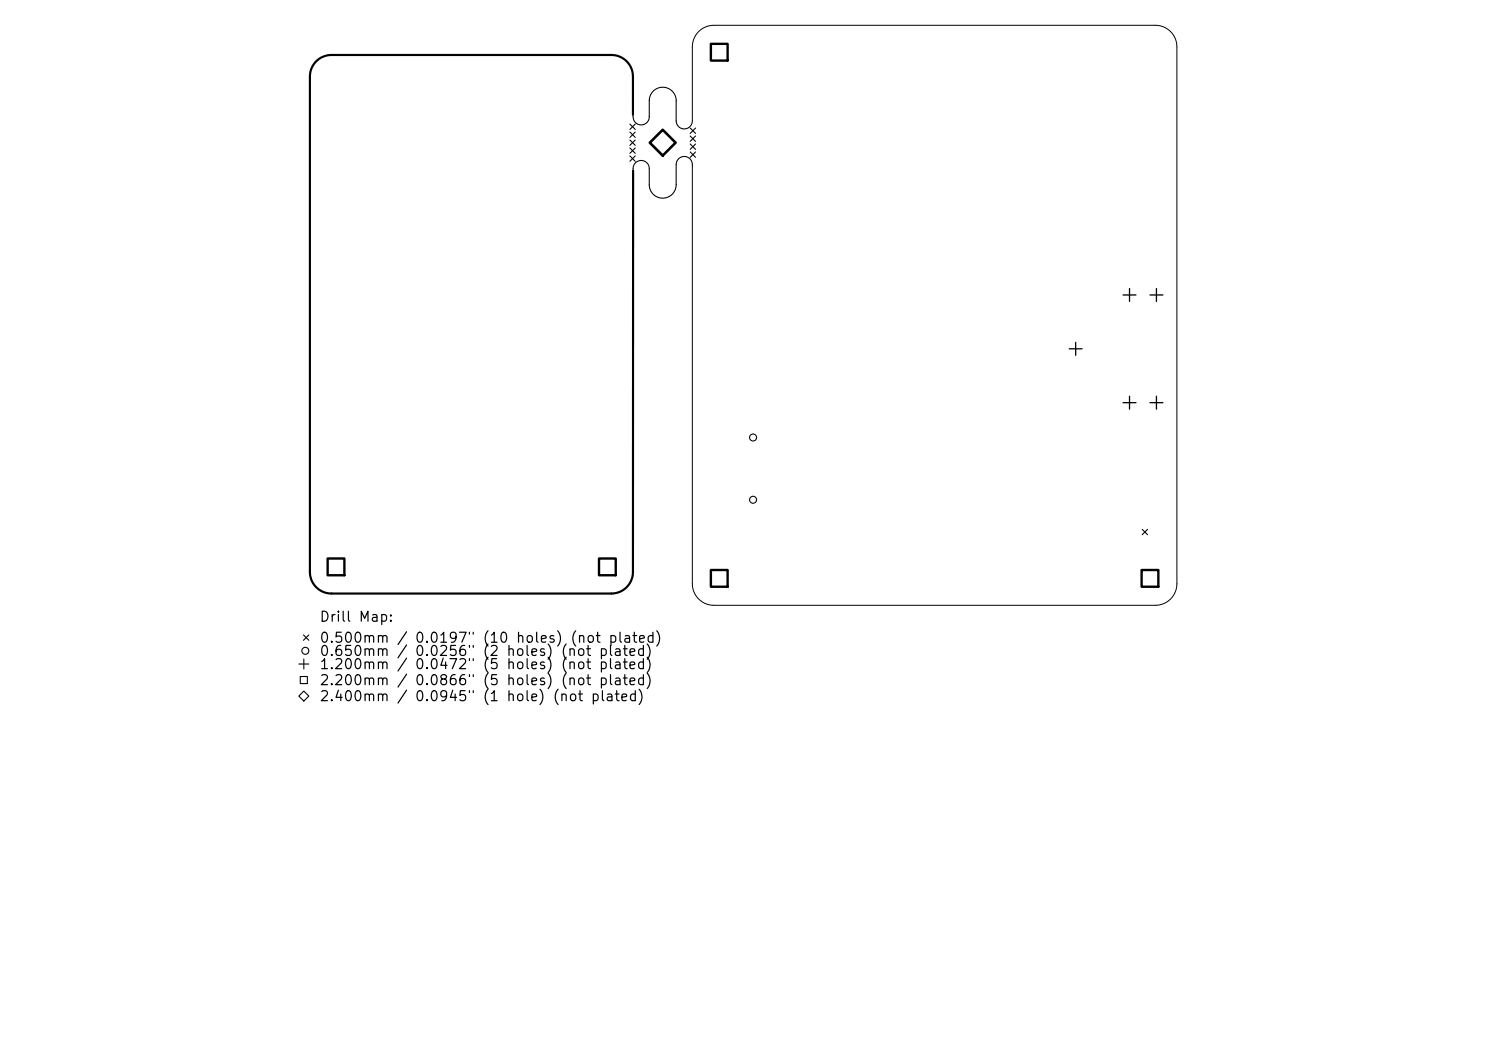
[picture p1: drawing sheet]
<svg xmlns="http://www.w3.org/2000/svg" width="297mm" height="210mm" viewBox="0 0 297 210" stroke-linecap="round" stroke-linejoin="round" font-family="sans-serif">
<defs><g id="words">
<g font-size="2">
<text x="63.7" y="124.7">Drill Map:</text>
<text x="63.7" y="128.9">0.500mm / 0.0197&quot; (10 holes) (not plated)</text>
<text x="63.7" y="131.6">0.650mm / 0.0256&quot; (2 holes) (not plated)</text>
<text x="63.7" y="134.2">1.200mm / 0.0472&quot; (5 holes) (not plated)</text>
<text x="63.7" y="137.4">2.200mm / 0.0866&quot; (5 holes) (not plated)</text>
<text x="63.7" y="140.6">2.400mm / 0.0945&quot; (1 hole) (not plated)</text>
</g>
</g></defs>
<path d="M126.5 22.9v.4M126.5 33.7v.4M138.4 24.1v-14.7a4.3 4.3 0 0 1 4.3-4.3h88.2a4.3 4.3 0 0 1 4.3 4.3v107.2a4.3 4.3 0 0 1-4.3 4.4h-88.2a4.3 4.3 0 0 1-4.3-4.4v-83.7" fill="none" stroke="#000" stroke-width=".2"/>
<path d="M126.5 22.9v-7.6a4.3 4.3 0 0 0-4.3-4.3h-56a4.3 4.3 0 0 0-4.3 4.3v99a4.3 4.3 0 0 0 4.3 4.3h56a4.3 4.3 0 0 0 4.3-4.3v-80.2" fill="none" stroke="#000" stroke-width=".43"/>
<g fill="none" stroke="#000" stroke-width=".22">
<path d="M125.9 24.8l1.1 1.1M125.9 26.4l1.1 1.1M125.9 28l1.1 1.1M125.9 29.6l1.1 1M125.9 31.2l1.1 1M126.5 23.3a1.61 1.61 0 0 0 1.7 1.7 1.61 1.61 0 0 0 1.6-1.7v-3.2a2.69 2.69 0 0 1 2.7-2.7 2.69 2.69 0 0 1 2.6 2.7v4a1.61 1.61 0 0 0 1.7 1.7 1.61 1.61 0 0 0 1.6-1.7M127 24.8l-1.1 1.1M127 26.4l-1.1 1.1M127 28l-1.1 1.1M127 29.6l-1.1 1M127 31.2l-1.1 1M137.9 25.6l1.1 1.1"/>
<path d="M137.9 27.2l1.1 1.1M137.9 28.8l1.1 1M137.9 30.4l1.1 1M138.4 32.9a1.61 1.61 0 0 0-1.6-1.6 1.61 1.61 0 0 0-1.7 1.6v4a2.69 2.69 0 0 1-2.6 2.7 2.69 2.69 0 0 1-2.7-2.7v-3.2a1.61 1.61 0 0 0-1.6-1.6 1.61 1.61 0 0 0-1.7 1.6M139 25.6l-1.1 1.1M139 27.2l-1.1 1.1M139 28.8l-1.1 1M139 30.4l-1.1 1M228.3 105.8l1.1 1.1M229.4 105.8l-1.1 1.1M59.7 132.7h2M60 135.2h1.4v1.4h-1.4z"/>
<path d="M60.6 126.9l1.1 1M60.7 138.1l1 1-1 1-1-1zM60.7 131.7v2M61.7 126.9l-1.1 1"/>
<circle cx="150.5" cy="87.4" r=".7"/>
<circle cx="150.5" cy="99.9" r=".7"/>
<circle cx="61" cy="130" r=".7"/>
</g>
<path d="M224.5 58.9h2.5M225.8 57.6v2.6M229.8 58.9h2.6M231.1 57.6v2.6M213.7 69.7h2.6M215 68.4v2.6M225.8 79.2v2.6M231.1 79.2v2.6M224.5 80.5h2.5M229.8 80.5h2.6" fill="none" stroke="#000" stroke-width=".26"/>
<path d="M142.1 8.8h3.3v3.3h-3.3zM65.5 111.6h3.3v3.3h-3.3zM119.7 111.6h3.4v3.3h-3.4zM142.1 113.9h3.3v3.3h-3.3zM228.2 113.9h3.3v3.3h-3.3z" fill="none" stroke="#000" stroke-width=".47"/>
<path d="M129.9 28.5l2.6-2.6 2.5 2.6-2.5 2.6z" fill="none" stroke="#000" stroke-width=".52"/>
<use href="#words"/>
</svg>
